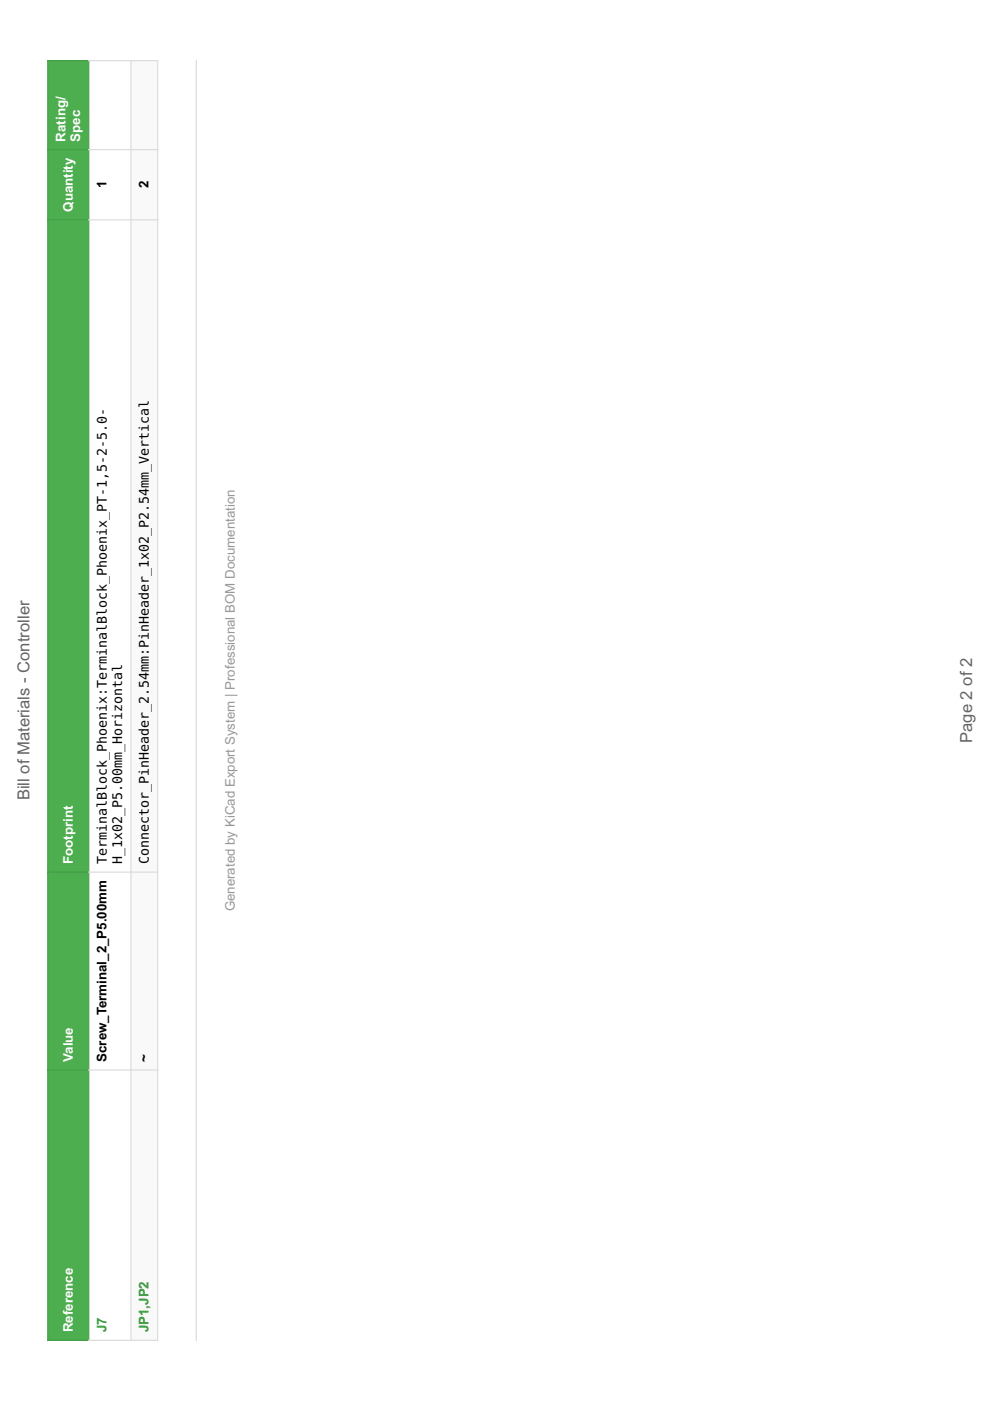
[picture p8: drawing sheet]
<svg xmlns="http://www.w3.org/2000/svg" width="210mm" height="297mm" viewBox="0 0 210 297" stroke-linecap="round" stroke-linejoin="round" font-family="sans-serif">
<defs><g id="words">
<g font-size="3.5" fill="#656565">
<text x="206.1" y="157.5" transform="rotate(-90 206.1 157.5)">Page 2 of 2</text>
<text x="6.2" y="169.7" transform="rotate(-90 6.2 169.7)">Bill of Materials - Controller</text>
</g>
<g font-size="2.8" fill="#fff">
<text x="13.9" y="30" transform="rotate(-90 13.9 30)">Rating/</text>
<text x="17" y="30" transform="rotate(-90 17 30)">Spec</text>
<text x="15.4" y="44.9" transform="rotate(-90 15.4 44.9)">Quantity</text>
<text x="15.4" y="183.2" transform="rotate(-90 15.4 183.2)">Footprint</text>
<text x="15.4" y="225.2" transform="rotate(-90 15.4 225.2)">Value</text>
<text x="15.4" y="282.5" transform="rotate(-90 15.4 282.5)">Reference</text>
</g>
<g font-size="2.8">
<text x="22.6" y="39.9" transform="rotate(-90 22.6 39.9)">1</text>
<text x="31.5" y="39.9" transform="rotate(-90 31.5 39.9)">2</text>
<text x="22.6" y="183.2" transform="rotate(-90 22.6 183.2)">TerminalBlock_Phoenix:TerminalBlock_Phoenix_PT-1,5-2-5.0-</text>
<text x="25.9" y="183.2" transform="rotate(-90 25.9 183.2)">H_1x02_P5.00mm_Horizontal</text>
<text x="31.6" y="183.2" transform="rotate(-90 31.6 183.2)">Connector_PinHeader_2.54mm:PinHeader_1x02_P2.54mm_Vertical</text>
<text x="22.6" y="225.2" transform="rotate(-90 22.6 225.2)">Screw_Terminal_2_P5.00mm</text>
<text x="31.5" y="225.2" transform="rotate(-90 31.5 225.2)">~</text>
</g>
<text font-size="2.8" fill="#989898" x="49.8" y="193.3" transform="rotate(-90 49.8 193.3)">Generated by KiCad Export System | Professional BOM Documentation</text>
<g font-size="2.8" fill="#2e7d31">
<text x="22.6" y="282.5" transform="rotate(-90 22.6 282.5)">J7</text>
<text x="31.5" y="282.5" transform="rotate(-90 31.5 282.5)">JP1,JP2</text>
</g>
</g></defs>
<g fill="#4cae4f">
<path d="M10.1 226.9h8.7v57.3h-8.7z"/>
<path d="M10.1 184.9h8.7v42h-8.7z"/>
<path d="M10.1 46.6h8.7v138.3h-8.7z"/>
<path d="M10.1 31.7h8.7v14.9h-8.7z"/>
<path d="M10.1 12.9h8.7v18.8h-8.7z"/>
</g>
<path d="M18.8 12.9h9v271.3h-9z" fill="#fff"/>
<path d="M27.8 12.9h5.6v271.3h-5.6z" fill="#f9f9f9"/>
<path d="M10 12.9h8.9M10.1 12.7v271.6M18.8 12.7v271.6M10 31.7h8.9M10 46.6h8.9M10 184.9h8.9M10 226.9h8.9M10 284.2h8.9" fill="none" stroke="#449f49" stroke-width=".26"/>
<path d="M18.7 12.9h14.9M27.8 12.7v271.6M33.4 12.7v271.6M18.7 31.7h14.9M18.7 46.6h14.9M18.7 184.9h14.9M18.7 226.9h14.9M18.7 284.2h14.9" fill="none" stroke="#ddd" stroke-width=".26"/>
<path d="M41.8 12.7v271.6zM41.5 12.7h.3v271.6h-.3z" fill-rule="evenodd" fill="#ddd"/>
<use href="#words"/>
</svg>
